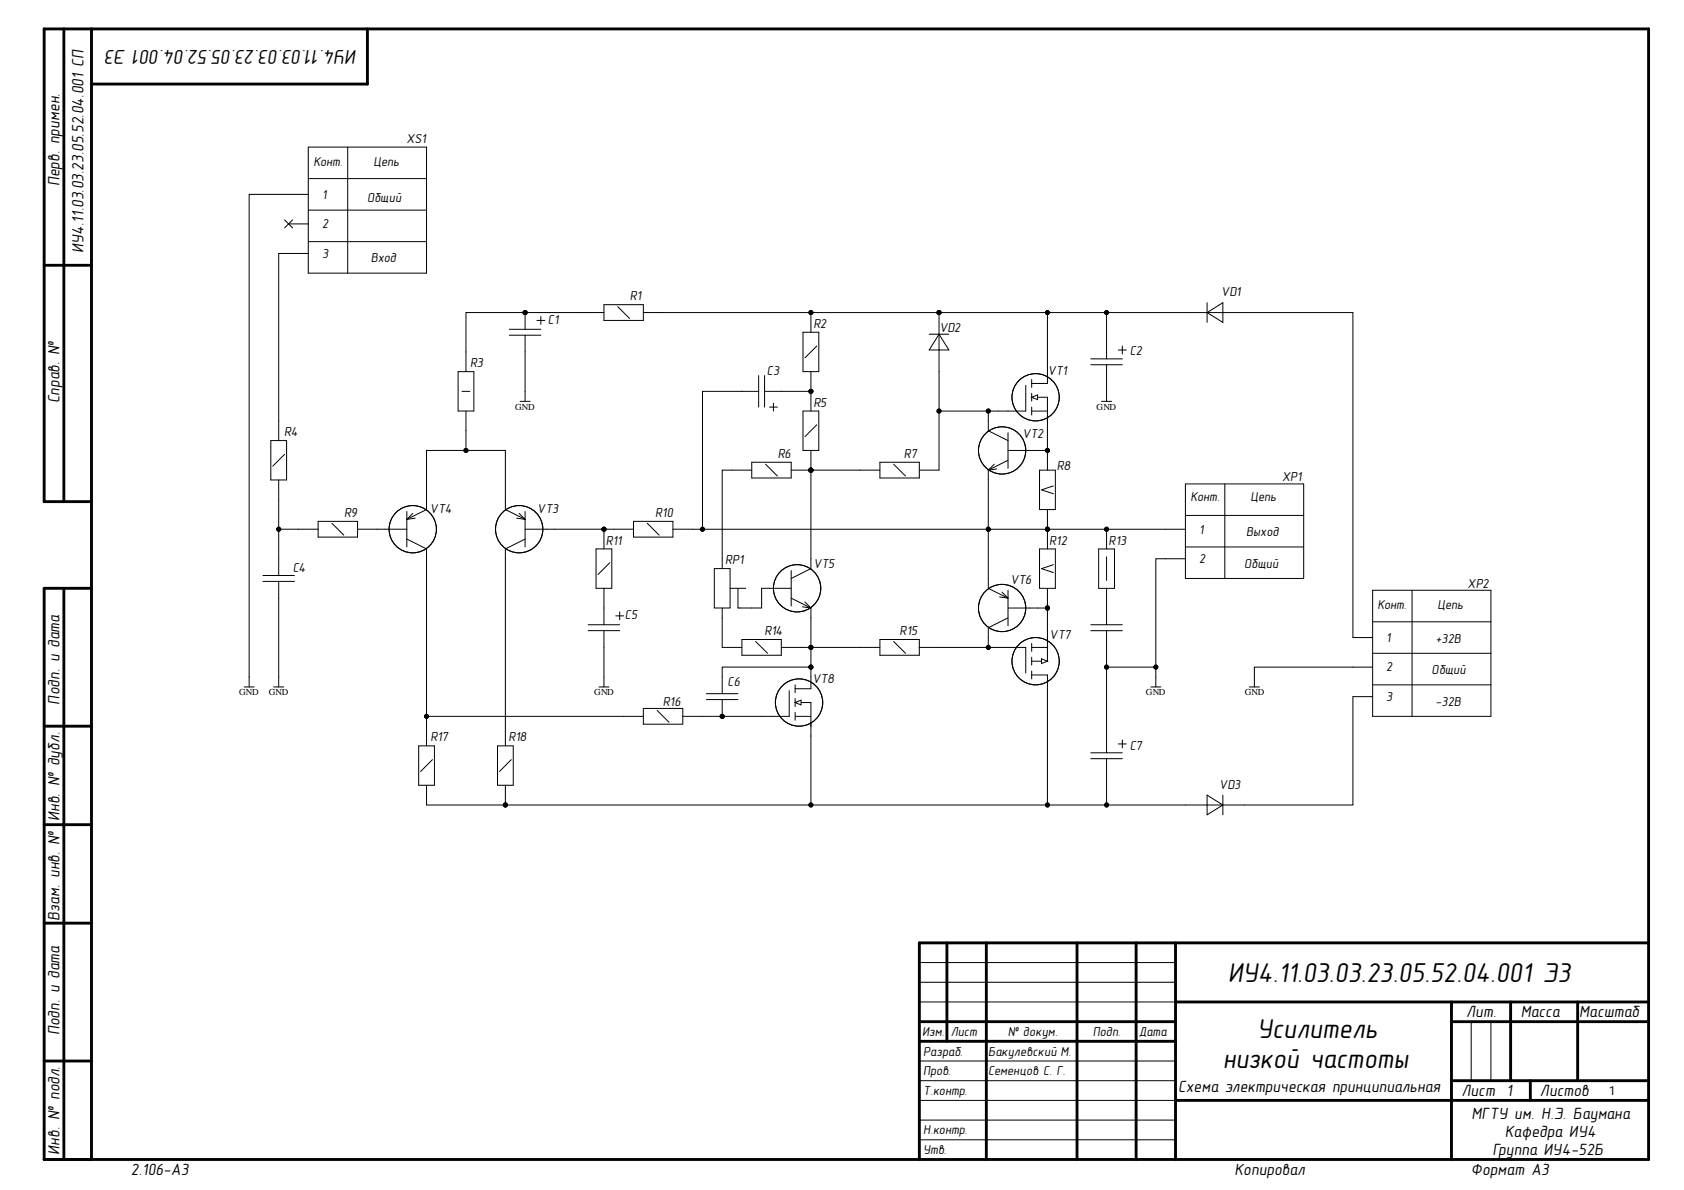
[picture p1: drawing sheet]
<svg xmlns="http://www.w3.org/2000/svg" width="297mm" height="210mm" viewBox="0 0 297 210" stroke-linecap="round" stroke-linejoin="round" font-family="sans-serif">
<defs><g id="words">
<g font-size="4.9">
<text x="216.6" y="173.2">ИУ4.11.03.03.23.05.52.04.001 Э3</text>
<text x="221.8" y="183.2">Усилитель</text>
<text x="215.7" y="188.4">низкой частоты</text>
</g>
<text font-size="3.6" x="63" y="8.8" transform="rotate(-180 63 8.8)">ИУ4.11.03.03.23.05.52.04.001 Э3</text>
<g font-size="2.9">
<text x="10.5" y="32.9" transform="rotate(-90 10.5 32.9)">Перв. примен.</text>
<text x="14.7" y="44.7" transform="rotate(-90 14.7 44.7)">ИУ4.11.03.03.23.05.52.04.001 СП</text>
<text x="10.5" y="71.1" transform="rotate(-90 10.5 71.1)">Справ. №</text>
<text x="10.5" y="124.3" transform="rotate(-90 10.5 124.3)">Подп. и дата</text>
<text x="10.5" y="144.8" transform="rotate(-90 10.5 144.8)">Инв. № дубл.</text>
<text x="10.5" y="162.5" transform="rotate(-90 10.5 162.5)">Взам. инв. №</text>
<text x="258.6" y="179.4">Лит.</text>
<text x="268.3" y="179.4">Масса</text>
<text x="278.6" y="179.4">Масштаб</text>
<text x="10.5" y="182.7" transform="rotate(-90 10.5 182.7)">Подп. и дата</text>
<text x="207.8" y="192.7">Схема электрическая принципиальная</text>
<text x="257.8" y="193.4">Лист 1</text>
<text x="259.5" y="197.4">МГТУ им. Н.Э. Баумана</text>
<text x="271.6" y="193.4">Листов</text>
<text x="10.5" y="203.7" transform="rotate(-90 10.5 203.7)">Инв. № подл.</text>
<text x="263.3" y="203.8">Группа ИУ4-52Б</text>
<text x="265.5" y="200.6">Кафедра ИУ4</text>
<text x="23.1" y="207.2">2.106-A3</text>
<text x="217.8" y="207.2">Копировал</text>
<text x="259.5" y="207.2">Формат А3</text>
</g>
<g font-size="2.3">
<text x="55.3" y="29.3">Конт.</text>
<text x="65.9" y="29.3">Цепь</text>
<text x="71.7" y="25.2">XS1</text>
<text x="56.8" y="35.1">1</text>
<text x="64.8" y="35.6">Общий</text>
<text x="56.8" y="40.3">2</text>
<text x="56.8" y="45.5">3</text>
<text x="65.4" y="46.3">Вход</text>
<text x="111.1" y="53">R1</text>
<text x="215.4" y="52.3">VD1</text>
<text x="96.6" y="57.1">C1</text>
<text x="143.5" y="57.9">R2</text>
<text x="165.7" y="58.5">VD2</text>
<text x="82.9" y="64.8">R3</text>
<text x="199.3" y="62.7">C2</text>
<text x="135.3" y="66.2">C3</text>
<text x="143.5" y="71.7">R5</text>
<text x="184.8" y="66.2">VT1</text>
<text x="50.1" y="77">R4</text>
<text x="180.3" y="77.3">VT2</text>
<text x="137.2" y="80.8">R6</text>
<text x="159.4" y="80.8">R7</text>
<text x="186.4" y="82.9">R8</text>
<text x="210" y="88.4">Конт.</text>
<text x="220.6" y="88.4">Цепь</text>
<text x="226.2" y="84.9">XP1</text>
<text x="60.7" y="91.2">R9</text>
<text x="75.8" y="90.5">VT4</text>
<text x="94.8" y="90.5">VT3</text>
<text x="115.6" y="91.2">R10</text>
<text x="211.5" y="94.1">1</text>
<text x="219.8" y="94.6">Выход</text>
<text x="51.7" y="101">C4</text>
<text x="106.9" y="96.1">R11</text>
<text x="127.9" y="99.5">RP1</text>
<text x="143.5" y="100.2">VT5</text>
<text x="185.1" y="96.1">R12</text>
<text x="195.5" y="96.1">R13</text>
<text x="211.5" y="99.4">2</text>
<text x="219.5" y="100.2">Общий</text>
<text x="178.2" y="103">VT6</text>
<text x="243" y="107.5">Конт.</text>
<text x="253.5" y="107.5">Цепь</text>
<text x="258.9" y="103.7">XP2</text>
<text x="110.2" y="109.2">C5</text>
<text x="134.8" y="112">R14</text>
<text x="158.7" y="112">R15</text>
<text x="185.1" y="112.7">VT7</text>
<text x="244.5" y="113.2">1</text>
<text x="253.2" y="113.4">+32В</text>
<text x="244.5" y="118.4">2</text>
<text x="252.5" y="119">Общий</text>
<text x="116.9" y="124.5">R16</text>
<text x="128.3" y="121.1">C6</text>
<text x="143.3" y="120.4">VT8</text>
<text x="244.5" y="123.7">3</text>
<text x="253.2" y="124.5">-32В</text>
<text x="75.9" y="130.8">R17</text>
<text x="89.7" y="130.8">R18</text>
<text x="199.3" y="132.2">C7</text>
<text x="215.1" y="139.1">VD3</text>
<text x="162.7" y="182.7">Изм.</text>
<text x="167.7" y="182.7">Лист</text>
<text x="177.8" y="182.7">№ докум.</text>
<text x="192.8" y="182.7">Подп.</text>
<text x="200.9" y="182.7">Дата</text>
<text x="162.8" y="189.7">Пров.</text>
<text x="162.8" y="186.2">Разраб.</text>
<text x="174.3" y="189.7">Семенцов С. Г.</text>
<text x="174.3" y="186.2">Бакулевский М.</text>
<text x="162.8" y="193.1">Т.контр.</text>
<text x="162.8" y="203.6">Утв.</text>
<text x="162.8" y="200.1">Н.контр.</text>
</g>
<text font-size="2.2" x="283.8" y="193.1">1</text>
<g font-size="1.6">
<text x="90.9" y="72.2">GND</text>
<text x="193.4" y="72.2">GND</text>
<text x="42.2" y="122.6">GND</text>
<text x="47.4" y="122.6">GND</text>
<text x="104.8" y="122.6">GND</text>
<text x="202.1" y="122.6">GND</text>
<text x="219.6" y="122.6">GND</text>
</g>
</g></defs>
<g fill="none" stroke="#000" stroke-width=".51">
<path d="M11.3 5.1v83.4M16.1 5.1v199.4M64.8 5.1v9.7h-48.7M7.8 46.8h8.3M16.1 88.5h-8.3v-83.4h283v199.4h-283v-100.7h8.3M11.3 103.8v100.7M7.8 128.1h8.3M7.8 145.5h8.3M7.8 162.8h8.3M167 166.3v17.4M174 166.3v38.2M190 166.3v38.2"/>
<path d="M200.4 166.3v38.2M207.4 176.7h83.4M207.4 166.3v38.2M256 176.7v27.8M266.5 176.7v13.9M278.3 176.7v13.9M290.8 166.3h-128.6v38.2M7.8 187.1h8.3M162.2 180.2h45.2M162.2 183.7h45.2M207.4 194.1h83.4M256 180.2h34.8"/>
<path d="M256 190.6h34.8M269.9 190.6v3.5"/>
</g>
<g fill="none" stroke="#000" stroke-width=".18">
<path d="M180.9 68v4.5h-4.8M182 66.9v1.4M182 69.4v1.4M182 71.8v1.4M182 72.5h2.8M182.7 70.1h2.1v5.9M184.8 63.8v1.8M162.2 176.7h45.2M162.2 173.3h45.2M162.2 169.8h45.2M162.2 197.6h45.2M162.2 194.1h45.2"/>
<path d="M162.2 190.6h45.2M162.2 187.1h45.2M259.5 180.2v10.4M263 180.2v10.4M162.2 201h45.2"/>
</g>
<path d="M182 70.1l1-.4v.8z" fill="#fff"/>
<g fill="none" stroke="#000" stroke-width=".18">
<path d="M182 70.1l1-.4v.8zM184.8 65.6v2h-2.8M89.1 88.1v1.8l3.5 1.7M91.1 91.4l1.5 .2M91.6 90.6l1 1M92.6 90.2v6.3M92.6 95.1l-3.5 1.7v1.8M92.6 93.3h5.2M176.1 114.2h4.8v4.5M182 119.1h2.8v3.8M182 113.5v1.4M182 115.9v1.4"/>
<path d="M182 118.4v1.4M182 114.2h2.8M184.8 110.7v5.9h-2.8"/>
<circle cx="182.7" cy="70.1" r="4.2"/>
<circle cx="91.6" cy="93.3" r="4.2"/>
<circle cx="182.7" cy="116.6" r="4.2"/>
</g>
<path d="M183.7 116.2l1.1 .4-1.1 .4z" fill="#fff"/>
<g fill="none" stroke="#000" stroke-width=".18">
<path d="M89.8 58.1h5.6M89.8 59.1h5.6M92.6 55.1v3M92.6 59.1v3M94.7 56.5h1.4M95.4 55.8v1.4M103.1 55.1h3.4M106.5 53.7h7v2.8h-7zM109 54.1l2 2.1M113.5 55.1h3.5M141.6 58.6h2.8v7h-2.8zM143 55.1v3.5"/>
<path d="M163.9 59h3.5M165.6 59l1.8 2.7h-3.5zM165.6 55.1v10.5M209.1 55.1h10.4M212.9 55.1l2.8-1.7v3.5zM212.9 53.4v3.5M47.8 77.7h2.8v7h-2.8zM49.2 74.2v3.5M80.8 65.6h2.8v6.9h-2.8zM81.5 69h1.4M82.2 62.1v3.5M82.2 72.5v3.5"/>
<path d="M91.7 70.8h1.8M92.6 69v1.8M141.6 72.5h2.8v7h-2.8zM143 65.6v6.9M143 79.5v3.4h-3.4M144.1 74.9l-2.1 2.1M144.1 61l-2.1 2.1M174.3 74.2v1.8l3.5 1.7M177.8 79.5h5.2M177.8 76.3v6.3M184.8 79.5v3.4M192.4 63.3h5.6"/>
<path d="M192.4 64.3h5.6M194.3 70.8h1.8M195.2 60.3v3M195.2 64.3v3M195.2 69v1.8M197.3 61.7h1.4M198 61v1.4M49.2 84.7v3.4M49.2 98.6v2.9M50.2 80.1l-2.1 2.1M52.6 93.3h3.5M56.1 92h7v2.7h-7z"/>
<path d="M58.5 92.3l2.1 2.1M63.1 93.3h8.7M71.8 90.2v6.3M71.8 95.1l3.4 1.7v1.8M72.8 90.6l-1 1M73.2 91.4l-1.4 .2M75.2 88.1v1.8l-3.4 1.7M105.1 96.8h2.8v7h-2.8zM106.5 93.3v3.5M107.6 99.3l-2.1 2M108.3 93.3h3.4M111.7 92h7v2.7h-7z"/>
<path d="M114.2 92.3l2.1 2.1M118.7 93.3h3.5M127.4 98.6v1.7M129.1 82.9h3.5M132.6 81.5h7v2.8h-7zM135 81.9l2.1 2.1M143 98.6v1.7l-3.4 1.7M151.7 82.9h3.5M155.2 81.5h7v2.8h-7zM157.6 81.9l2.1 2.1M162.2 82.9h3.4M174.3 82.9v1.8"/>
<path d="M175.4 81.9l-1.1 1M175.8 82.7l-1.5 .2M177.8 81.2l-3.5 1.7M183.4 96.8h2.8v7h-2.8zM183.4 82.9h2.8v7h-2.8zM184.8 89.9v6.9M185.8 85.7l-2.1 .7 2.1 .7M185.8 99.6l-2.1 .7 2.1 .7M193.8 96.8h2.8v7h-2.8zM195.2 93.4v3.4M195.2 98.2v4.2M43.9 119.4v1.8"/>
<path d="M46.4 101.5h5.5M46.4 102.6h5.5M49.2 102.6v2.9M49.2 119.4v1.8M103.7 110.2h5.6M103.7 111.2h5.6M106.5 103.8v6.4M106.5 111.2v3M106.5 119.4v1.8M108.6 108.6h1.4M109.3 107.9v1.4M126 100.3h2.8v6.9h-2.8z"/>
<path d="M127.4 114.2h3.5M127.4 107.2v1.8M127.4 119.4v3M128.8 103.8h2.8M130.2 103.8v3.4h2.4M130.9 112.8h6.9v2.8h-6.9zM133.3 113.1l2.1 2.1M134.3 103.8h5.3M137.8 114.2h3.5M139.6 100.6v6.3M139.6 105.5l3.4 1.7M141.6 107l1.4 .2"/>
<path d="M142 106.2l1 1M143 107.2v1.8M143 117.7v1.7M151.7 114.2h3.5M155.2 112.8h7v2.8h-7zM157.6 113.1l2.1 2.1M162.2 114.2h3.4M174.3 102v1.8l3.5 1.7M176.3 105.3l1.5 .2M176.7 104.5l1.1 1M177.8 107.3h5.2M177.8 104.1v6.3"/>
<path d="M177.8 109l-3.5 1.7v1.8M183.7 116.2l1.1 .4-1.1 .4zM184.8 103.8v3.5M192.4 110.2h5.6M192.4 111.2h5.6M195.2 103.8v6.4M195.2 111.2v3M203.9 119.4v1.8M221.3 119.4v1.8M43.1 121.2h1.7M48.3 121.2h1.7M73.8 131.6h2.8v6.9h-2.8z"/>
<path d="M75.2 128.1v3.5M75.2 138.5v3.5M76.3 134l-2.1 2.1M87.8 131.6h2.7v6.9h-2.7zM89.1 128.1v3.5M89.1 138.5v3.5M90.2 134l-2.1 2.1M105.6 121.2h1.8M110 126.4h3.5M113.5 125h6.9v2.7h-6.9zM115.9 125.3l2.1 2.1M120.4 126.4h3.5"/>
<path d="M124.6 123.4h5.6M124.6 122.4h5.6M127.4 123.4v3M139.2 121.8v4.6h-4.9M140.3 120.8v1.4M140.3 123.2v1.4M140.3 125.7v1.3M140.3 126.4h2.7M140.9 123.9h2.1v5.9M192.4 132.8h5.6M192.4 133.8h5.6M195.2 129.8v3"/>
<path d="M195.2 133.8v3M197.3 131.2h1.4M198 130.5v1.4M203 121.2h1.8M220.4 121.2h1.7M209.1 142h10.4M212.9 140.3l2.8 1.7-2.8 1.7zM215.7 140.3v3.4"/>
<circle cx="92.6" cy="55.1" r=".35"/>
<circle cx="143" cy="55.1" r=".35"/>
<circle cx="165.6" cy="55.1" r=".35"/>
<circle cx="143" cy="69" r=".35"/>
<circle cx="176.8" cy="79.5" r="4.2"/>
<circle cx="184.8" cy="79.5" r=".35"/>
<circle cx="72.8" cy="93.3" r="4.2"/>
<circle cx="106.5" cy="93.3" r=".35"/>
<circle cx="143" cy="82.9" r=".35"/>
<circle cx="184.8" cy="93.3" r=".35"/>
<circle cx="195.2" cy="93.3" r=".35"/>
<circle cx="140.6" cy="103.8" r="4.2"/>
<circle cx="143" cy="117.7" r=".35"/>
<circle cx="176.8" cy="107.2" r="4.2"/>
<circle cx="184.8" cy="107.2" r=".35"/>
<circle cx="127.4" cy="126.4" r=".35"/>
<circle cx="89.1" cy="142" r=".35"/>
</g>
<g fill="#000">
<circle cx="92.6" cy="55.1" r=".35"/>
<circle cx="143" cy="55.1" r=".35"/>
<circle cx="165.6" cy="55.1" r=".35"/>
<circle cx="143" cy="69" r=".35"/>
<circle cx="184.8" cy="79.5" r=".35"/>
<circle cx="106.5" cy="93.3" r=".35"/>
<circle cx="143" cy="82.9" r=".35"/>
<circle cx="184.8" cy="93.3" r=".35"/>
<circle cx="195.2" cy="93.3" r=".35"/>
<circle cx="143" cy="117.7" r=".35"/>
<circle cx="184.8" cy="107.2" r=".35"/>
<circle cx="127.4" cy="126.4" r=".35"/>
<circle cx="89.1" cy="142" r=".35"/>
</g>
<path d="M140.3 123.9l1-.4v.8z" fill="#fff"/>
<g fill="none" stroke="#000" stroke-width=".18">
<path d="M50.2 38.8l1.4 1.4M50.9 39.5h3.5M51.6 38.8l-1.4 1.4M54.4 34.3h-10.5v85.1M54.4 25.9h20.8v22.3h-20.8zM54.4 37.1h20.8M54.4 31.5h20.8M61.3 25.9v22.3M54.4 44.7h-5.2v29.5M54.4 42.6h20.8M103.1 55.1h-20.9v7M117 55.1h78.2v5.2"/>
<path d="M184.8 55.1v8.7M195.2 55.1h13.9M219.5 55.1h19.1v57.4h3.5M82.2 76v3.5M92.6 62.1v6.9M133.8 69h-9.9v24.3M133.8 66.2v5.6M134.9 69h8.1M134.9 66.2v5.6M135.7 71.8h1.4M136.4 71.1v1.4M165.6 72.5v10.4"/>
<path d="M165.6 65.6v6.9h10.5M174.3 72.5v1.7M184.8 76v3.5h-1.8M195.2 67.3v1.7M49.2 88.1v10.5M49.2 93.3h3.4M75.2 88.1v-8.6h13.9v8.6M75.2 98.6v27.8M89.1 98.6v29.5M97.8 93.3h10.5M122.2 93.4h86.9M129.1 82.9h-1.7v15.7"/>
<path d="M151.7 82.9h-8.7v15.7M174.3 84.7v17.3M209.1 98.6h-5.2v20.8M209.1 96.5h20.9M209.1 90.9h20.9M209.1 85.4h20.9v16.6h-20.9zM216 85.4v16.6M49.2 105.5v13.9M106.5 114.2v5.2M127.4 109v5.2M134.3 103.8v3.4h-1.7M143 109v5.2h-1.7"/>
<path d="M143 119.4v2.1h-2.7M151.7 114.2h-8.7v3.5h-15.6v1.7M165.6 114.2h10.5M174.3 112.5v1.7M183 107.3h1.8v3.4M195.2 114.2v15.6M195.2 117.7h8.7M242.1 117.7h-20.8v1.7M242.1 104.1h20.9v22.3h-20.9zM242.1 115.2h20.9M242.1 109.7h20.9M249.1 104.1v22.3"/>
<path d="M110 126.4h-34.8v1.7M123.9 126.4h10.4M140.3 123.9l1-.4v.8zM143 129.8v12.2M184.8 122.9v19.1h-109.6M195.2 136.8v5.2h-10.4M242.1 122.9h-3.5v19.1h-19.1M242.1 120.8h20.9M195.2 142h13.9"/>
<circle cx="92.6" cy="55.1" r=".35"/>
<circle cx="165.6" cy="55.1" r=".35"/>
<circle cx="184.8" cy="55.1" r=".35"/>
<circle cx="195.2" cy="55.1" r=".35"/>
<circle cx="82.2" cy="79.5" r=".35"/>
<circle cx="143" cy="69" r=".35"/>
<circle cx="165.6" cy="72.5" r=".35"/>
<circle cx="174.3" cy="72.5" r=".35"/>
<circle cx="184.8" cy="79.5" r=".35"/>
<circle cx="49.2" cy="93.3" r=".35"/>
<circle cx="106.5" cy="93.3" r=".35"/>
<circle cx="123.9" cy="93.3" r=".35"/>
<circle cx="143" cy="82.9" r=".35"/>
<circle cx="174.3" cy="93.3" r=".35"/>
<circle cx="184.8" cy="93.3" r=".35"/>
<circle cx="143" cy="114.2" r=".35"/>
<circle cx="143" cy="117.7" r=".35"/>
<circle cx="174.3" cy="114.2" r=".35"/>
<circle cx="184.8" cy="107.2" r=".35"/>
<circle cx="195.2" cy="117.7" r=".35"/>
<circle cx="203.9" cy="117.7" r=".35"/>
<circle cx="75.2" cy="126.4" r=".35"/>
<circle cx="127.4" cy="126.4" r=".35"/>
<circle cx="140.9" cy="123.9" r="4.2"/>
<circle cx="89.1" cy="142" r=".35"/>
<circle cx="143" cy="142" r=".35"/>
<circle cx="184.8" cy="142" r=".35"/>
<circle cx="195.2" cy="142" r=".35"/>
</g>
<g fill="#000">
<circle cx="92.6" cy="55.1" r=".35"/>
<circle cx="165.6" cy="55.1" r=".35"/>
<circle cx="184.8" cy="55.1" r=".35"/>
<circle cx="195.2" cy="55.1" r=".35"/>
<circle cx="82.2" cy="79.5" r=".35"/>
<circle cx="143" cy="69" r=".35"/>
<circle cx="165.6" cy="72.5" r=".35"/>
<circle cx="174.3" cy="72.5" r=".35"/>
<circle cx="184.8" cy="79.5" r=".35"/>
<circle cx="49.2" cy="93.3" r=".35"/>
<circle cx="106.5" cy="93.3" r=".35"/>
<circle cx="123.9" cy="93.3" r=".35"/>
<circle cx="143" cy="82.9" r=".35"/>
<circle cx="174.3" cy="93.3" r=".35"/>
<circle cx="184.8" cy="93.3" r=".35"/>
<circle cx="143" cy="114.2" r=".35"/>
<circle cx="143" cy="117.7" r=".35"/>
<circle cx="174.3" cy="114.2" r=".35"/>
<circle cx="184.8" cy="107.2" r=".35"/>
<circle cx="195.2" cy="117.7" r=".35"/>
<circle cx="203.9" cy="117.7" r=".35"/>
<circle cx="75.2" cy="126.4" r=".35"/>
<circle cx="127.4" cy="126.4" r=".35"/>
<circle cx="89.1" cy="142" r=".35"/>
<circle cx="143" cy="142" r=".35"/>
<circle cx="184.8" cy="142" r=".35"/>
<circle cx="195.2" cy="142" r=".35"/>
</g>
<use href="#words"/>
</svg>
